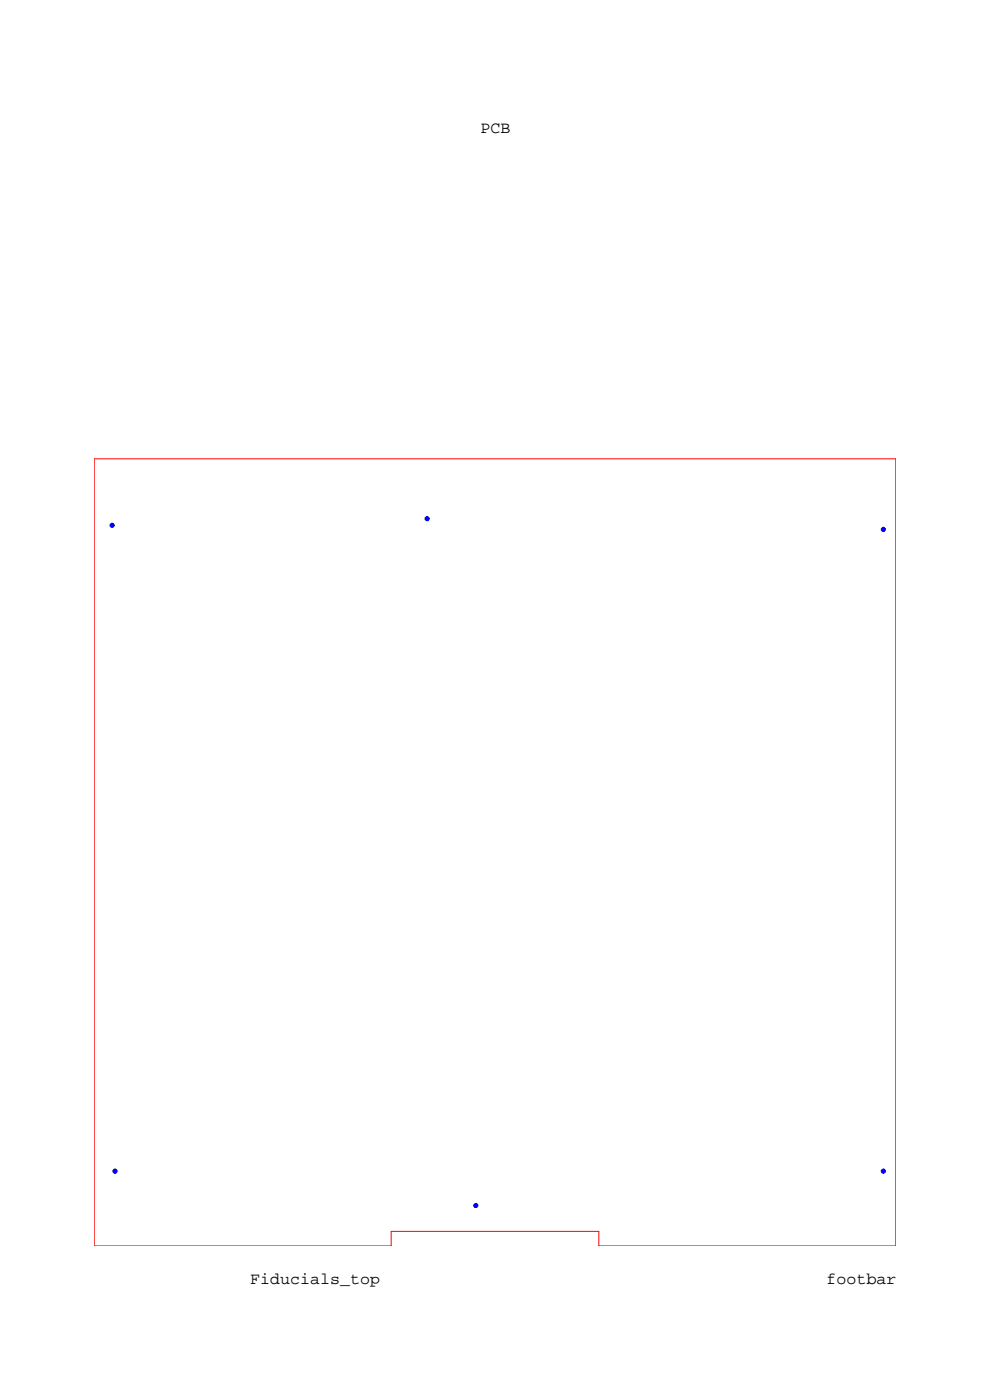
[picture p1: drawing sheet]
<svg xmlns="http://www.w3.org/2000/svg" width="210mm" height="297mm" viewBox="0 0 210 297" stroke-linecap="round" stroke-linejoin="round" font-family="sans-serif">
<defs><g id="words">
<g font-size="3.5">
<text x="102" y="28.2">PCB</text>
<text x="53.1" y="272.3">Fiducials_top</text>
<text x="175.3" y="272.3">footbar</text>
</g>
</g></defs>
<!-- layer: 1 -->
<path d="M20 97.3h170v167h-63v-3.1h-44v3.1h-63z" fill="none" stroke="#f00" stroke-width=".21"/>
<g fill="#00f" stroke="#00f" stroke-width=".21">
<circle cx="100.9" cy="255.7" r=".44"/>
<circle cx="90.6" cy="110" r=".44"/>
<circle cx="24.4" cy="248.4" r=".44"/>
<circle cx="23.8" cy="111.4" r=".44"/>
<circle cx="187.4" cy="112.3" r=".44"/>
<circle cx="187.4" cy="248.4" r=".44"/>
</g>
<use href="#words"/>
</svg>
